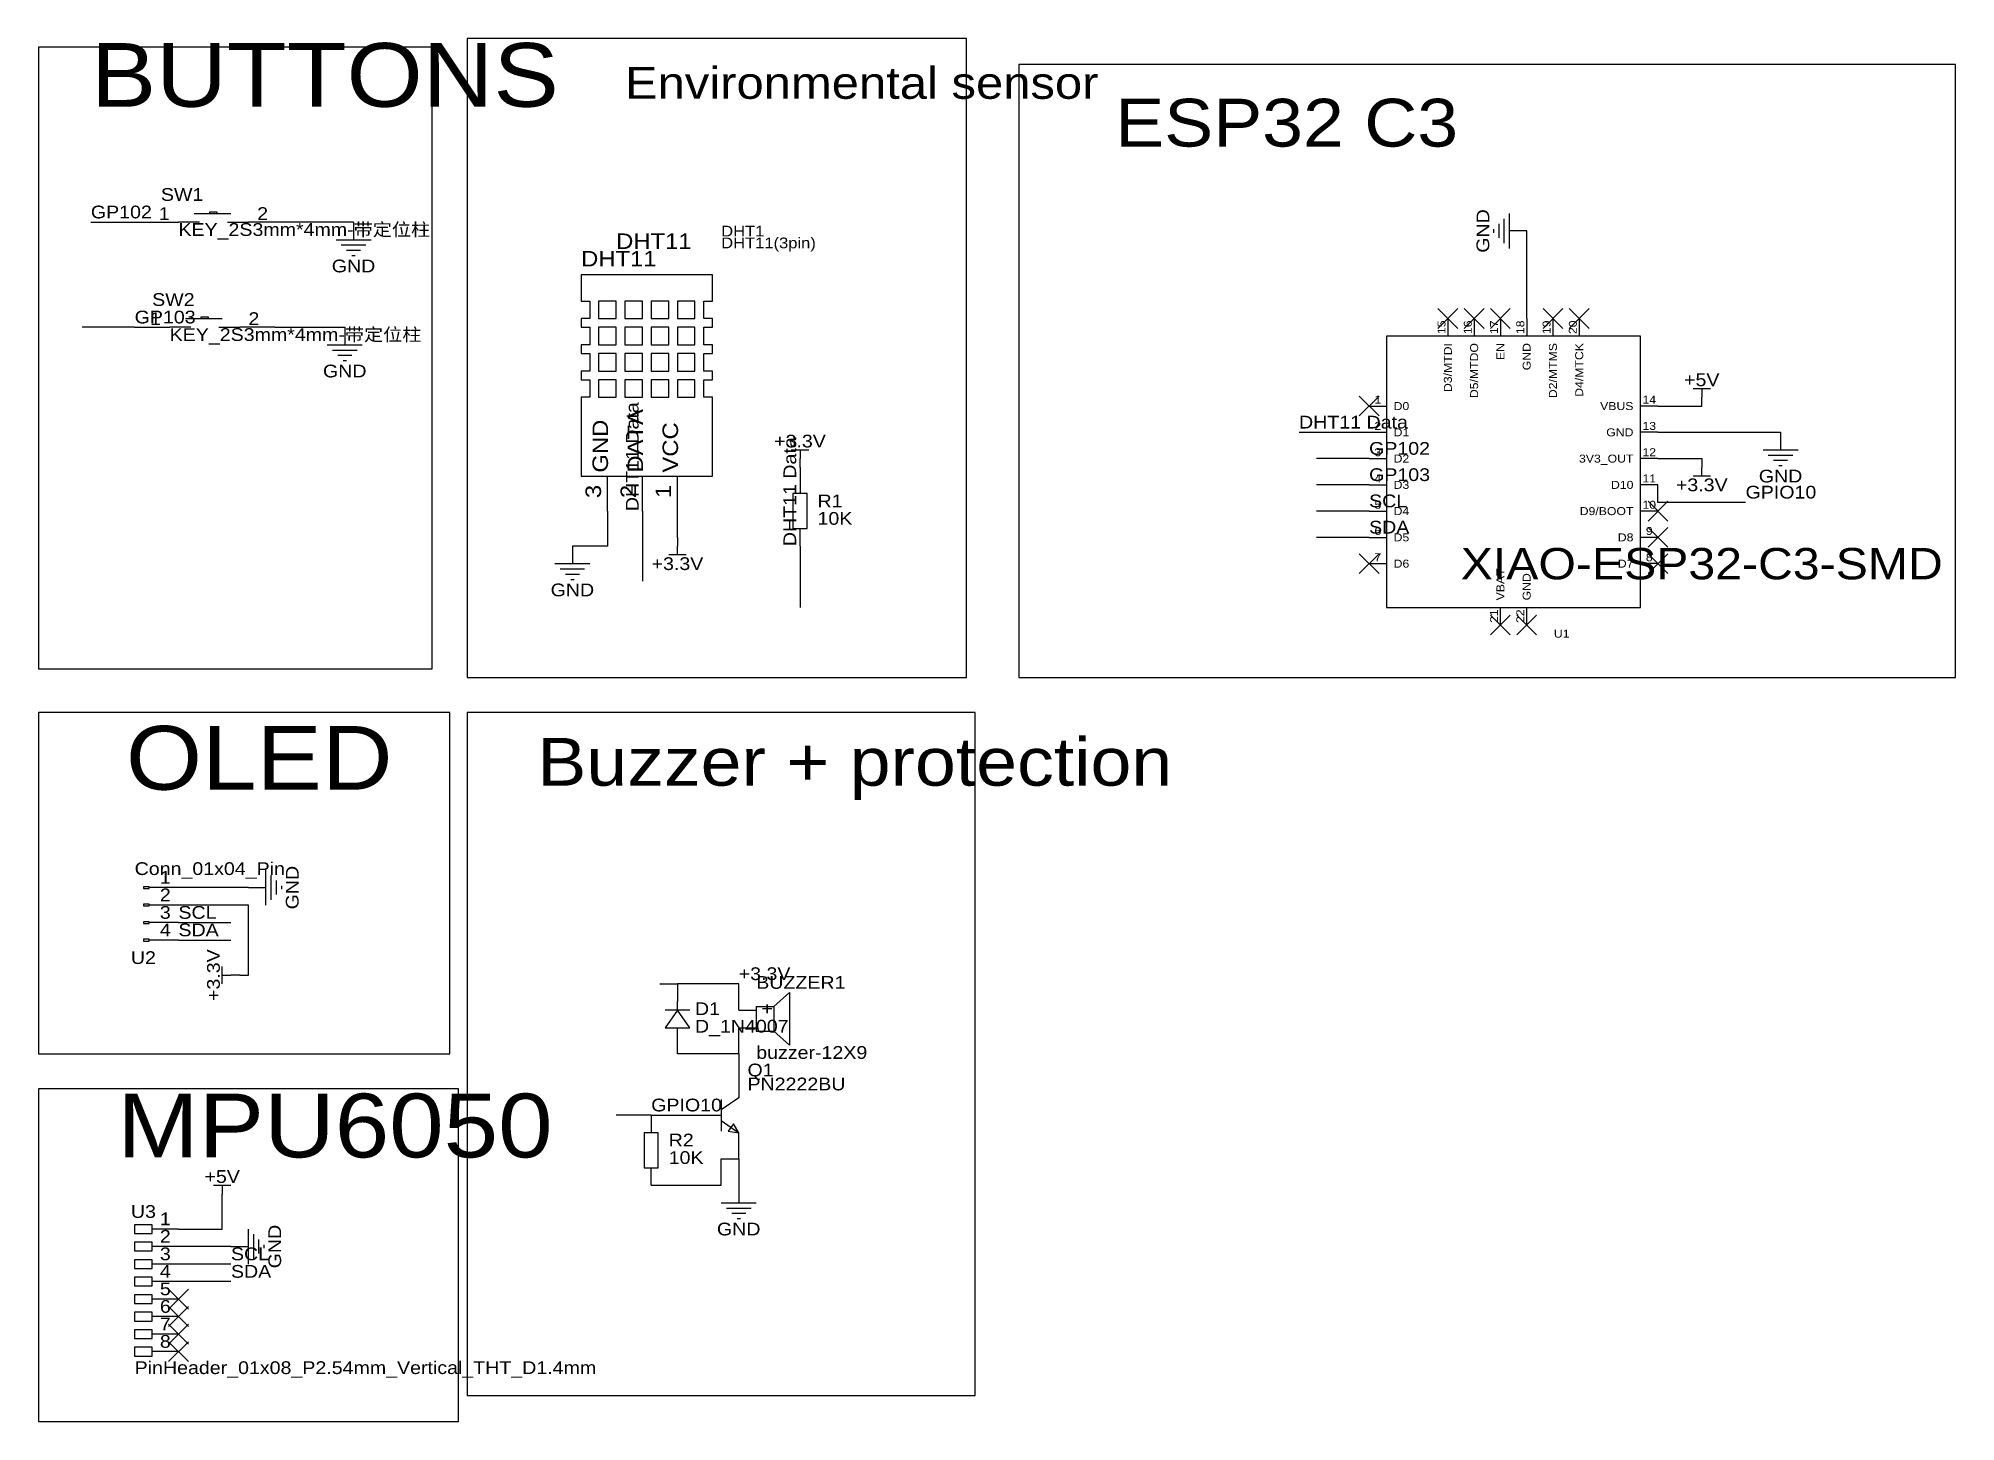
# Model space of a CAD drawing. Header units: millimetres. Extents: x 8 to 286, y 4 to 204.
import ezdxf
from ezdxf.enums import TextEntityAlignment as Align

# ---------------------------------------------------------------- set-up
doc = ezdxf.new("R2010")
doc.units = ezdxf.units.MM
doc.header["$MEASUREMENT"] = 0
doc.styles.get("Standard").update_dxf_attribs({"font": 'arial.ttf'})

msp = doc.modelspace()

# ---------------------------------------------------------------- linework, layer by layer
at = {"color": 1, "true_color": 0x000000}
for points in [[(7.62, 203.2), (7.62, 113.03), (64.77, 113.03), (64.77, 203.2)], [(69.85, 204.47), (69.85, 111.76), (142.24, 111.76), (142.24, 204.47)], [(149.86, 200.66), (149.86, 111.76), (285.75, 111.76), (285.75, 200.66)], [(7.62, 106.68), (7.62, 57.15), (67.31, 57.15), (67.31, 106.68)], [(69.85, 106.68), (69.85, 7.62), (143.51, 7.62), (143.51, 106.68)], [(7.62, 52.07), (7.62, 3.81), (68.58, 3.81), (68.58, 52.07)]]:
    msp.add_lwpolyline(points, close=True, dxfattribs=at)
at = {"color": 1, "true_color": 0xa00000}
for points in [[(30.23, 179.07), (35.56, 179.07)], [(32.51, 179.07), (32.51, 179.32), (33.53, 179.32), (33.53, 179.07)], [(220.22, 178.31), (220.22, 174.75)], [(220.98, 179.07), (220.98, 173.99)], [(30.99, 177.8), (27.94, 177.8)], [(35.05, 177.8), (38.1, 177.8)], [(50.8, 175.26), (55.88, 175.26)], [(218.69, 176.78), (218.69, 176.28)], [(219.46, 177.55), (219.46, 175.51)], [(51.56, 174.5), (55.12, 174.5)], [(52.32, 173.74), (54.36, 173.74)], [(53.09, 172.97), (53.59, 172.97)], [(29.72, 162.56), (26.67, 162.56)], [(28.96, 163.83), (34.29, 163.83)], [(31.24, 163.83), (31.24, 164.08), (32.26, 164.08), (32.26, 163.83)], [(33.78, 162.56), (36.83, 162.56)], [(49.53, 160.02), (54.61, 160.02)], [(50.29, 159.26), (53.85, 159.26)], [(51.05, 158.5), (53.09, 158.5)], [(51.82, 157.73), (52.32, 157.73)], [(247.65, 153.67), (250.19, 153.67)], [(248.92, 153.67), (248.92, 152.4)], [(116.84, 144.78), (119.38, 144.78)], [(118.11, 144.78), (118.11, 143.51)], [(257.81, 144.78), (262.89, 144.78)], [(248.92, 140.97), (248.92, 142.24)], [(258.57, 144.02), (262.13, 144.02)], [(259.33, 143.26), (261.37, 143.26)], [(260.1, 142.49), (260.6, 142.49)], [(250.19, 140.97), (247.65, 140.97)], [(100.33, 129.54), (100.33, 130.81)], [(82.55, 128.27), (87.63, 128.27)], [(101.6, 129.54), (99.06, 129.54)], [(83.31, 127.51), (86.87, 127.51)], [(84.07, 126.75), (86.11, 126.75)], [(84.84, 125.98), (85.34, 125.98)], [(40.64, 78.74), (40.64, 83.82)], [(24.13, 81.28), (23.72, 81.28)], [(41.4, 79.5), (41.4, 83.06)], [(42.16, 80.26), (42.16, 82.3)], [(42.93, 81.03), (42.93, 81.53)], [(24.13, 78.74), (23.72, 78.74)], [(24.13, 76.2), (23.72, 76.2)], [(24.13, 73.66), (23.72, 73.66)], [(34.29, 67.31), (34.29, 69.85)], [(34.29, 68.58), (35.56, 68.58)], [(100.33, 63.5), (100.33, 64.77)], [(111.76, 64.01), (114.3, 64.01)], [(111.76, 64.01), (111.76, 60.45)], [(116.59, 66.04), (114.3, 64.01)], [(114.3, 64.01), (114.3, 60.45)], [(116.59, 66.04), (116.59, 58.42)], [(102.11, 63.5), (98.55, 63.5)], [(100.33, 59.69), (100.33, 60.96)], [(111.76, 60.45), (114.3, 60.45)], [(114.3, 60.45), (116.59, 58.42)], [(109.22, 50.8), (106.68, 49.02)], [(106.68, 50.55), (106.68, 45.97)], [(106.68, 47.5), (109.22, 45.72)], [(33.02, 38.1), (35.56, 38.1)], [(34.29, 38.1), (34.29, 36.83)], [(106.68, 35.56), (111.76, 35.56)], [(107.44, 34.8), (111, 34.8)], [(108.2, 34.04), (110.24, 34.04)], [(38.1, 26.67), (38.1, 31.75)], [(38.86, 27.43), (38.86, 30.99)], [(108.97, 33.27), (109.47, 33.27)], [(39.62, 28.19), (39.62, 30.23)], [(40.39, 28.96), (40.39, 29.46)]]:
    msp.add_lwpolyline(points, dxfattribs=at)
at = {"color": 1, "true_color": 0x008800}
for points in [[(15.24, 177.8), (22.86, 177.8)], [(53.34, 177.8), (43.18, 177.8)], [(223.52, 163.83), (223.52, 176.53)], [(21.59, 162.56), (13.97, 162.56)], [(41.91, 162.56), (52.07, 162.56)], [(242.57, 151.13), (248.92, 151.13)], [(190.5, 147.32), (200.66, 147.32)], [(242.57, 147.32), (260.35, 147.32)], [(118.11, 142.24), (118.11, 140.97)], [(200.66, 143.51), (193.04, 143.51)], [(242.57, 143.51), (248.92, 143.51)], [(200.66, 139.7), (193.04, 139.7)], [(242.57, 137.16), (242.57, 139.7)], [(255.27, 137.16), (242.57, 137.16)], [(90.17, 135.89), (90.17, 130.81)], [(95.25, 135.89), (95.25, 125.73)], [(100.33, 132.08), (100.33, 135.89)], [(200.66, 135.89), (193.04, 135.89)], [(90.17, 130.81), (85.09, 130.81)], [(118.11, 130.81), (118.11, 121.92)], [(200.66, 132.08), (193.04, 132.08)], [(38.1, 81.28), (27.94, 81.28)], [(38.1, 78.74), (27.94, 78.74)], [(38.1, 68.58), (38.1, 78.74)], [(27.94, 76.2), (35.56, 76.2)], [(27.94, 73.66), (35.56, 73.66)], [(36.83, 68.58), (38.1, 68.58)], [(97.79, 67.31), (100.33, 67.31)], [(109.22, 67.31), (100.33, 67.31)], [(109.22, 63.5), (109.22, 67.31)], [(109.22, 57.15), (109.22, 60.96)], [(109.22, 57.15), (100.33, 57.15)], [(109.22, 57.15), (109.22, 53.34)], [(96.52, 48.26), (91.44, 48.26)], [(96.52, 48.26), (104.14, 48.26)], [(106.68, 41.91), (109.22, 41.91)], [(106.68, 38.1), (106.68, 41.91)], [(109.22, 41.91), (109.22, 43.18)], [(109.22, 41.91), (109.22, 38.1)], [(96.52, 38.1), (106.68, 38.1)], [(34.29, 31.75), (34.29, 35.56)], [(27.94, 31.75), (34.29, 31.75)], [(35.56, 29.21), (27.94, 29.21)], [(35.56, 26.67), (27.94, 26.67)], [(35.56, 24.13), (27.94, 24.13)]]:
    msp.add_lwpolyline(points, dxfattribs=at)
at = {"color": 1, "true_color": 0x880000}
for points in [[(22.86, 177.8), (27.94, 177.8)], [(43.18, 177.8), (38.1, 177.8)], [(53.34, 177.8), (53.34, 175.26)], [(223.52, 176.53), (220.98, 176.53)], [(21.59, 162.56), (26.67, 162.56)], [(41.91, 162.56), (36.83, 162.56)], [(52.07, 162.56), (52.07, 160.02)], [(212.09, 163.83), (212.09, 161.29)], [(215.9, 163.83), (215.9, 161.29)], [(219.71, 163.83), (219.71, 161.29)], [(223.52, 163.83), (223.52, 161.29)], [(227.33, 163.83), (227.33, 161.29)], [(231.14, 163.83), (231.14, 161.29)], [(200.66, 151.13), (203.2, 151.13)], [(242.57, 151.13), (240.03, 151.13)], [(248.92, 151.13), (248.92, 152.4)], [(200.66, 147.32), (203.2, 147.32)], [(242.57, 147.32), (240.03, 147.32)], [(260.35, 147.32), (260.35, 144.78)], [(118.11, 142.24), (118.11, 143.51)], [(200.66, 143.51), (203.2, 143.51)], [(242.57, 143.51), (240.03, 143.51)], [(248.92, 143.51), (248.92, 142.24)], [(118.11, 140.97), (118.11, 138.43)], [(200.66, 139.7), (203.2, 139.7)], [(242.57, 139.7), (240.03, 139.7)], [(200.66, 135.89), (203.2, 135.89)], [(242.57, 135.89), (240.03, 135.89)], [(85.09, 130.81), (85.09, 128.27)], [(100.33, 132.08), (100.33, 130.81)], [(118.11, 130.81), (118.11, 133.35)], [(200.66, 132.08), (203.2, 132.08)], [(242.57, 132.08), (240.03, 132.08)], [(200.66, 128.27), (203.2, 128.27)], [(242.57, 128.27), (240.03, 128.27)], [(219.71, 119.38), (219.71, 121.92)], [(223.52, 119.38), (223.52, 121.92)], [(27.94, 81.28), (24.13, 81.28)], [(38.1, 81.28), (40.64, 81.28)], [(27.94, 78.74), (24.13, 78.74)], [(27.94, 76.2), (24.13, 76.2)], [(27.94, 73.66), (24.13, 73.66)], [(36.83, 68.58), (35.56, 68.58)], [(100.33, 67.31), (100.33, 64.77)], [(109.22, 63.5), (111.76, 63.5)], [(100.33, 57.15), (100.33, 59.69)], [(109.22, 60.96), (111.76, 60.96)], [(109.22, 53.34), (109.22, 50.8)], [(96.52, 48.26), (96.52, 45.72)], [(104.14, 48.26), (106.68, 48.26)], [(109.22, 43.18), (109.22, 45.72)], [(96.52, 38.1), (96.52, 40.64)], [(34.29, 35.56), (34.29, 36.83)], [(109.22, 38.1), (109.22, 35.56)], [(27.94, 31.75), (24.13, 31.75)], [(27.94, 29.21), (24.13, 29.21)], [(35.56, 29.21), (38.1, 29.21)], [(27.94, 26.67), (24.13, 26.67)], [(27.94, 24.13), (24.13, 24.13)], [(27.94, 21.59), (24.13, 21.59)], [(27.94, 19.05), (24.13, 19.05)], [(27.94, 16.51), (24.13, 16.51)], [(27.94, 13.97), (24.13, 13.97)]]:
    msp.add_lwpolyline(points, dxfattribs=at)
at = {"color": 1, "true_color": 0xff3300}
for points in [[(104.14, 152.4), (104.14, 154.94), (105.41, 154.94), (105.41, 156.21), (104.14, 156.21), (104.14, 158.75), (105.41, 158.75), (105.41, 160.02), (104.14, 160.02), (104.14, 162.56), (105.41, 162.56), (105.41, 163.83), (104.14, 163.83), (104.14, 166.37), (105.41, 166.37), (105.41, 170.18), (86.36, 170.18), (86.36, 166.37), (87.63, 166.37), (87.63, 163.83), (86.36, 163.83), (86.36, 162.56), (87.63, 162.56), (87.63, 160.02), (86.36, 160.02), (86.36, 158.75), (87.63, 158.75), (87.63, 156.21), (86.36, 156.21), (86.36, 154.94), (87.63, 154.94), (87.63, 152.4), (86.36, 152.4), (86.36, 140.97), (105.41, 140.97), (105.41, 152.4)], [(88.9, 166.37), (88.9, 163.83), (91.44, 163.83), (91.44, 166.37)], [(92.71, 166.37), (92.71, 163.83), (95.25, 163.83), (95.25, 166.37)], [(96.52, 166.37), (96.52, 163.83), (99.06, 163.83), (99.06, 166.37)], [(100.33, 166.37), (100.33, 163.83), (102.87, 163.83), (102.87, 166.37)], [(88.9, 162.56), (88.9, 160.02), (91.44, 160.02), (91.44, 162.56)], [(92.71, 162.56), (92.71, 160.02), (95.25, 160.02), (95.25, 162.56)], [(96.52, 162.56), (96.52, 160.02), (99.06, 160.02), (99.06, 162.56)], [(100.33, 162.56), (100.33, 160.02), (102.87, 160.02), (102.87, 162.56)], [(88.9, 158.75), (88.9, 156.21), (91.44, 156.21), (91.44, 158.75)], [(92.71, 158.75), (92.71, 156.21), (95.25, 156.21), (95.25, 158.75)], [(96.52, 158.75), (96.52, 156.21), (99.06, 156.21), (99.06, 158.75)], [(100.33, 158.75), (100.33, 156.21), (102.87, 156.21), (102.87, 158.75)], [(88.9, 154.94), (88.9, 152.4), (91.44, 152.4), (91.44, 154.94)], [(92.71, 154.94), (92.71, 152.4), (95.25, 152.4), (95.25, 154.94)], [(96.52, 154.94), (96.52, 152.4), (99.06, 152.4), (99.06, 154.94)], [(100.33, 154.94), (100.33, 152.4), (102.87, 152.4), (102.87, 154.94)]]:
    msp.add_lwpolyline(points, close=True, dxfattribs=at)
at = {"color": 1, "true_color": 0x33cc33}
for points in [[(213.53, 165.27), (210.65, 162.39)], [(210.65, 165.27), (213.53, 162.39)], [(217.34, 165.27), (214.46, 162.39)], [(214.46, 165.27), (217.34, 162.39)], [(221.15, 165.27), (218.27, 162.39)], [(218.27, 165.27), (221.15, 162.39)], [(228.77, 165.27), (225.89, 162.39)], [(225.89, 165.27), (228.77, 162.39)], [(232.58, 165.27), (229.7, 162.39)], [(229.7, 165.27), (232.58, 162.39)], [(202.1, 152.57), (199.22, 149.69)], [(199.22, 152.57), (202.1, 149.69)], [(244.01, 137.33), (241.13, 134.45)], [(241.13, 137.33), (244.01, 134.45)], [(244.01, 133.52), (241.13, 130.64)], [(241.13, 133.52), (244.01, 130.64)], [(202.1, 129.71), (199.22, 126.83)], [(199.22, 129.71), (202.1, 126.83)], [(244.01, 129.71), (241.13, 126.83)], [(241.13, 129.71), (244.01, 126.83)], [(221.15, 120.82), (218.27, 117.94)], [(218.27, 120.82), (221.15, 117.94)], [(224.96, 120.82), (222.08, 117.94)], [(222.08, 120.82), (224.96, 117.94)], [(29.38, 23.03), (26.5, 20.15)], [(26.5, 23.03), (29.38, 20.15)], [(29.38, 20.49), (26.5, 17.61)], [(26.5, 20.49), (29.38, 17.61)], [(29.38, 17.95), (26.5, 15.07)], [(26.5, 17.95), (29.38, 15.07)], [(29.38, 15.41), (26.5, 12.53)], [(26.5, 15.41), (29.38, 12.53)]]:
    msp.add_lwpolyline(points, dxfattribs=at)
at = {"color": 1, "true_color": 0xa00000}
for points in [[(203.2, 161.29), (203.2, 121.92), (240.03, 121.92), (240.03, 161.29)], [(117.09, 133.35), (119.13, 133.35), (119.13, 138.43), (117.09, 138.43)], [(22.86, 81.41), (22.86, 81.15), (23.72, 81.15), (23.72, 81.41)], [(22.86, 78.87), (22.86, 78.61), (23.72, 78.61), (23.72, 78.87)], [(22.86, 76.33), (22.86, 76.07), (23.72, 76.07), (23.72, 76.33)], [(22.86, 73.79), (22.86, 73.53), (23.72, 73.53), (23.72, 73.79)], [(102.11, 60.96), (100.33, 63.5), (98.55, 60.96)], [(95.5, 40.64), (97.54, 40.64), (97.54, 45.72), (95.5, 45.72)], [(109.22, 45.72), (108.46, 46.99), (107.7, 45.97)], [(21.59, 32.38), (21.59, 31.11), (24.13, 31.11), (24.13, 32.38)], [(21.59, 29.84), (21.59, 28.57), (24.13, 28.57), (24.13, 29.84)], [(21.59, 27.3), (21.59, 26.04), (24.13, 26.04), (24.13, 27.3)], [(21.59, 24.77), (21.59, 23.49), (24.13, 23.49), (24.13, 24.77)], [(21.59, 22.22), (21.59, 20.95), (24.13, 20.95), (24.13, 22.22)], [(21.59, 19.68), (21.59, 18.41), (24.13, 18.41), (24.13, 19.68)], [(21.59, 17.14), (21.59, 15.87), (24.13, 15.87), (24.13, 17.14)], [(21.59, 14.6), (21.59, 13.33), (24.13, 13.33), (24.13, 14.6)]]:
    msp.add_lwpolyline(points, close=True, dxfattribs=at)
at = {"color": 1, "true_color": 0xff3300}
for points in [[(90.17, 135.89), (90.17, 140.97)], [(95.25, 135.89), (95.25, 140.97)], [(100.33, 135.89), (100.33, 140.97)]]:
    msp.add_lwpolyline(points, dxfattribs=at)

# ---------------------------------------------------------------- texts
at = {"color": 1, "true_color": 0x000000, "width": 1.1}
for s, height, p in [('BUTTONS', 9.246, (15.24, 191.77)), ('Environmental sensor', 4.6228, (92.71, 194.31)), ('ESP32 C3', 6.934, (163.83, 186.69)), ('2', 1.85, (39.37, 177.57)), ('2', 1.85, (38.1, 162.33)), ('OLED', 9.246, (20.32, 92.71)), ('Buzzer + protection', 6.9342, (80.01, 93.98)), ('+', 1.85, (112.52, 62.25)), ('MPU6050', 9.246, (19.05, 39.37))]:
    msp.add_text(s, height=height, dxfattribs=at).set_placement(p, align=Align.BOTTOM_LEFT)
at = {"color": 1, "true_color": 0x000080, "width": 1.1}
for s, height, p in [('SW1', 1.849, (25.4, 180.34)), ('KEY_2S3mm*4mm-带定位柱', 1.8491, (27.94, 175.26)), ('DHT1', 1.56, (106.68, 175.26)), ('DHT11(3pin)', 1.5602, (106.68, 173.55)), ('SW2', 1.849, (24.13, 165.1)), ('KEY_2S3mm*4mm-带定位柱', 1.8491, (26.67, 160.02)), ('R1', 1.849, (120.65, 135.89)), ('10K', 1.849, (120.65, 133.35)), ('Conn_01x04_Pin', 1.8491, (21.59, 82.55)), ('BUZZER1', 1.849, (111.76, 66.04)), ('D1', 1.849, (102.87, 62.23)), ('D_1N4007', 1.849, (102.87, 59.69)), ('Q1', 1.849, (110.49, 53.34)), ('buzzer-12X9', 1.8491, (111.76, 55.88)), ('PN2222BU', 1.849, (110.49, 51.31)), ('R2', 1.849, (99.06, 43.18)), ('10K', 1.849, (99.06, 40.64)), ('PinHeader_01x08_P2.54mm_Vertical_THT_D1.4mm', 1.8491, (21.59, 10.16))]:
    msp.add_text(s, height=height, dxfattribs=at).set_placement(p, align=Align.BOTTOM_LEFT)
at = {"color": 1, "true_color": 0x0000ff, "width": 1.1}
for s, p in [('GP102', (15.24, 177.8)), ('GP103', (21.59, 162.56)), ('DHT11 Data', (190.5, 147.32)), ('GP102', (200.66, 143.51)), ('GP103', (200.66, 139.7)), ('GPIO10', (255.27, 137.16)), ('SCL', (200.66, 135.89)), ('SDA', (200.66, 132.08)), ('SCL', (27.94, 76.2)), ('SDA', (27.94, 73.66)), ('+3.3V', (109.22, 67.31)), ('GPIO10', (96.52, 48.26)), ('SCL', (35.56, 26.67)), ('SDA', (35.56, 24.13))]:
    msp.add_text(s, height=1.849, dxfattribs=at).set_placement(p, align=Align.BOTTOM_LEFT)
at = {"color": 1, "true_color": 0x000000, "width": 1.1}
for p in [(26.67, 177.57), (25.4, 162.33)]:
    msp.add_text('1', height=1.85, dxfattribs=at).set_placement(p, align=Align.BOTTOM_RIGHT)
at = {"color": 1, "true_color": 0x000080, "width": 1.1}
for s, p in [('GND', (217.17, 176.53)), ('GND', (217.17, 176.53)), ('GND', (44.45, 81.28)), ('GND', (44.45, 81.28)), ('+3.3V', (33.02, 68.58)), ('+3.3V', (33.02, 68.58)), ('GND', (41.91, 29.21)), ('GND', (41.91, 29.21))]:
    msp.add_text(s, height=1.849, rotation=90, dxfattribs=at).set_placement(p, align=Align.MIDDLE_CENTER)
at = {"color": 1, "true_color": 0x66ccff, "width": 1.1}
for p in [(91.44, 173.25), (86.36, 170.71)]:
    msp.add_text('DHT11', height=2.247, dxfattribs=at).set_placement(p, align=Align.BOTTOM_LEFT)
at = {"color": 1, "true_color": 0x000080, "width": 1.1}
for s, height, p in [('GND', 1.849, (53.34, 171.45)), ('GND', 1.849, (53.34, 171.45)), ('GND', 1.849, (52.07, 156.21)), ('GND', 1.849, (52.07, 156.21)), ('+5V', 1.849, (248.92, 154.94)), ('+5V', 1.849, (248.92, 154.94)), ('+3.3V', 1.849, (118.11, 146.05)), ('+3.3V', 1.849, (118.11, 146.05)), ('GND', 1.849, (260.35, 140.97)), ('GND', 1.849, (260.35, 140.97)), ('+3.3V', 1.849, (248.92, 139.7)), ('+3.3V', 1.849, (248.92, 139.7)), ('+3.3V', 1.849, (100.33, 128.27)), ('+3.3V', 1.849, (100.33, 128.27)), ('XIAO-ESP32-C3-SMD', 4.55, (248.92, 128.27)), ('GND', 1.849, (85.09, 124.46)), ('GND', 1.849, (85.09, 124.46)), ('U1', 1.156, (228.6, 118.11)), ('U2', 1.849, (22.86, 71.12)), ('+5V', 1.849, (34.29, 39.37)), ('+5V', 1.849, (34.29, 39.37)), ('U3', 1.849, (22.86, 34.29)), ('GND', 1.849, (109.22, 31.75)), ('GND', 1.849, (109.22, 31.75))]:
    msp.add_text(s, height=height, dxfattribs=at).set_placement(p, align=Align.MIDDLE_CENTER)
at = {"color": 1, "true_color": 0x000000, "width": 1.1}
for s, p in [('15', (212.09, 162.56)), ('16', (215.9, 162.56)), ('17', (219.71, 162.56)), ('18', (223.52, 162.56)), ('19', (227.33, 162.56)), ('20', (231.14, 162.56)), ('21', (219.71, 120.65)), ('22', (223.52, 120.65))]:
    msp.add_text(s, height=1.156, rotation=90, dxfattribs=at).set_placement(p, align=Align.BOTTOM_CENTER)
for s, p in [('D3/MTDI', (212.09, 160.27)), ('D5/MTDO', (215.9, 160.27)), ('EN', (219.71, 160.27)), ('GND', (223.52, 160.27)), ('D2/MTMS', (227.33, 160.27)), ('D4/MTCK', (231.14, 160.27))]:
    msp.add_text(s, height=1.156, rotation=90, dxfattribs=at).set_placement(p, align=Align.MIDDLE_RIGHT)
at = {"color": 1, "true_color": 0x0000ff, "width": 1.1}
for p in [(95.25, 135.89), (118.11, 130.81)]:
    msp.add_text('DHT11 Data', height=1.849, rotation=90, dxfattribs=at).set_placement(p, align=Align.BOTTOM_LEFT)
at = {"color": 1, "true_color": 0x000000, "width": 1.1}
for s, p in [('DATA', (96.01, 141.48)), ('GND', (90.93, 141.48)), ('VCC', (101.09, 141.48))]:
    msp.add_text(s, height=2.247, rotation=90, dxfattribs=at).set_placement(p, align=Align.BOTTOM_LEFT)
for s, height, p in [('1', 1.16, (201.93, 151.13)), ('14', 1.156, (241.3, 151.13)), ('2', 1.16, (201.93, 147.32)), ('13', 1.156, (241.3, 147.32)), ('3', 1.16, (201.93, 143.51)), ('12', 1.156, (241.3, 143.51)), ('4', 1.16, (201.93, 139.7)), ('11', 1.156, (241.3, 139.7)), ('5', 1.16, (201.93, 135.89)), ('10', 1.156, (241.3, 135.89)), ('6', 1.16, (201.93, 132.08)), ('9', 1.16, (241.3, 132.08)), ('7', 1.16, (201.93, 128.27)), ('8', 1.16, (241.3, 128.27)), ('1', 1.85, (26.04, 81.28)), ('2', 1.85, (26.04, 78.74)), ('3', 1.85, (26.04, 76.2)), ('4', 1.85, (26.04, 73.66)), ('1', 1.85, (26.04, 31.75)), ('2', 1.85, (26.04, 29.21)), ('3', 1.85, (26.04, 26.67)), ('4', 1.85, (26.04, 24.13)), ('5', 1.85, (26.04, 21.59)), ('6', 1.85, (26.04, 19.05)), ('7', 1.85, (26.04, 16.51)), ('8', 1.85, (26.04, 13.97))]:
    msp.add_text(s, height=height, dxfattribs=at).set_placement(p, align=Align.BOTTOM_CENTER)
for s, p in [('D0', (204.22, 151.13)), ('D1', (204.22, 147.32)), ('D2', (204.22, 143.51)), ('D3', (204.22, 139.7)), ('D4', (204.22, 135.89)), ('D5', (204.22, 132.08)), ('D6', (204.22, 128.27))]:
    msp.add_text(s, height=1.156, dxfattribs=at).set_placement(p, align=Align.MIDDLE_LEFT)
for s, p in [('VBUS', (239.01, 151.13)), ('GND', (239.01, 147.32)), ('3V3_OUT', (239.01, 143.51)), ('D10', (239.01, 139.7)), ('D9/BOOT', (239.01, 135.89)), ('D8', (239.01, 132.08)), ('D7', (239.01, 128.27))]:
    msp.add_text(s, height=1.156, dxfattribs=at).set_placement(p, align=Align.MIDDLE_RIGHT)
at = {"color": 1, "true_color": 0x00000e, "width": 1.1}
for s, p in [('3', (89.92, 139.7)), ('2', (95, 139.7)), ('1', (100.08, 139.7))]:
    msp.add_text(s, height=2.25, rotation=90, dxfattribs=at).set_placement(p, align=Align.BOTTOM_RIGHT)
at = {"color": 1, "true_color": 0x000000, "width": 1.1}
for s, p in [('VBAT', (219.71, 122.94)), ('GND', (223.52, 122.94))]:
    msp.add_text(s, height=1.156, rotation=90, dxfattribs=at).set_placement(p, align=Align.MIDDLE_LEFT)

doc.saveas('drawing.dxf')
